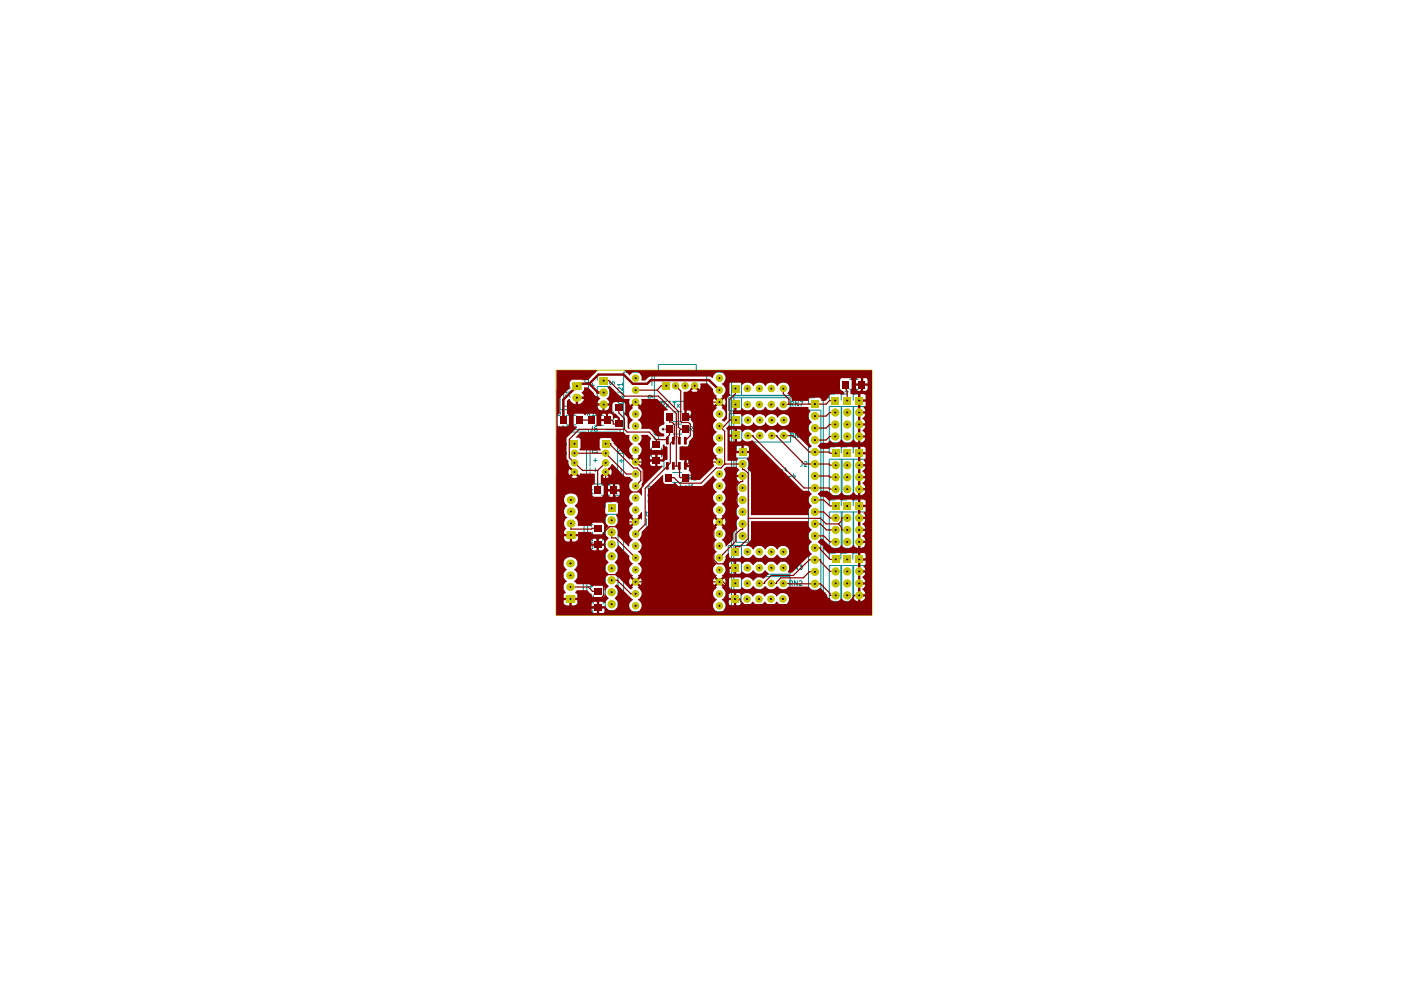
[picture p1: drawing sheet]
<svg xmlns="http://www.w3.org/2000/svg" width="297mm" height="210mm" viewBox="0 0 297 210" stroke-linecap="round" stroke-linejoin="round" font-family="sans-serif">
<path d="M117.9 78.5h67v52h-67z" fill="none" stroke="#c2c200" stroke-width=".21"/>
<g fill="none" stroke="#008484" stroke-width=".21">
<path d="M118.8 79.2h6v7.7h-6zM122.5 79.3v.7h-3v6.1h3v.8M123.8 79h1.2v1.3M124.8 79.3h-.8v1.8h.8M128 79.4h-1.4v1.3M139.6 78.9v-1.6h8v1.6M141.3 78.8h-3.1v3M158.6 79.9l.3 .1 .2-.2-.1-.5h-.4v1M159.5 79v.1M159.5 79.3v.7M160.4 79.3h-.3l-.2 .2v.3l.3 .2 .2-.1M160.8 79.4l.5-.1v.5l-.1 .2-.4-.2z"/>
<path d="M161.8 79.5l.5-.1 .1-.2-.2-.2h-.4v1M162 79.5l.4 .5M162.7 79.7l.5-.2-.1-.2-.4 .1v.4l.2 .2 .2-.1M163.6 79.4h.5v.6M163.6 79.3v.7M164.1 79.4h.4v.6M165 79.3l.4 .1v.4l-.2 .2-.3-.2zM165.7 79.3h.4M165.8 79v.8l.3 .2M166.3 79.7l.5-.2v-.2l-.5 .1v.4l.2 .2 .3-.1M168 79.4h.4M168.5 79h-.5v1h.5"/>
<path d="M168.9 79.2l.3-.2v1M169.8 79h.6l-.3 .3 .3 .1v.4l-.2 .2-.4-.2M171.6 79.1l.4-.1 .1 .4-.6 .6h.6M172.5 79.2l.2-.2a.52 .52 0 0 1 .4 .5 .52 .52 0 0 1-.3 .5l-.3-.2zM173.5 79.1l.5-.1v.2l-.5 .8h.5M175 79h-.5l-.1 .4h.6v.4l-.2 .2-.4-.2M180.9 79.2a.51 .51 0 0 0-.7 .2 .51 .51 0 0 0 .3 .7l.4-.1M181.2 79.4l.3-.3v1M118.2 87.1h.5a.58 .58 0 0 1 .1 .7 .58 .58 0 0 1-.6 .3zM118.5 94.2v-2.6h5.8v11h-5.8v-2.6M118.5 94.5v.6M118.5 95.3v3.5"/>
<path d="M118.5 99.1v.6M118.7 90.3v.8l-.4 .3M119.1 90.5l.4-.2 .2 .3-.6 .8h.6M119.2 87.4l.3-.3v1M119.2 88.1h.6M119.3 95.8h.7l.1 .6h-.9zM119.3 94l-.1 .4a.55 .55 0 0 0 .9 0l-.1-.4M119.3 98h.8M119.8 97.5v.8M119.8 99.6v.7M119.9 83.8h.6l.4 .4M119.9 82.1a.58 .58 0 0 1 1 .1l-.2 .3h-.7z"/>
<path d="M120 90.1h2.2M120 88.1h2.2M120.3 90.3l.3 .3v.6l-.2 .2a.54 .54 0 0 1-.4-.5 .54 .54 0 0 1 .3-.6zM120.9 83.1h-1l.2 .3M120.9 82.9v.5M121.8 91.1h3v3M124.6 87.6h.4l.1-.4-.5-.1v1M124.8 82.6h-.8v1h.8M124.8 85.1h-.8v1.8M124.8 87.6l.3 .5M125 86.1v.5l.5 .1-.1-.5 .6-.1v.6M125 85.2l1 .3-1 .4"/>
<path d="M125.1 94.2v-2.6h5.8v11h-5.8v-2.6M125.1 94.5v.6M125.1 95.3v3.6M125.1 99.1v.6M125.3 81.7h.7M125.5 87.4l.3-.3v1M125.5 88.1h.6M125.6 95.6l.3-.2h.5l.2 .6h-1zM125.6 90.4v.7l-.4 .3M125.6 81.3v.7M125.6 83.3v.8M125.7 93.6l-.1 .5 .3 .1h.5l.2-.3-.1-.3"/>
<path d="M125.9 97.6h.7M126 88.1h2M126 90.2h2M126.2 97.2v.8M126.2 99.2v.8M126.5 90.4h-.2l-.3 .3v.7h.4l.2-.1-.1-.5h-.4l-.1 .2M126.6 82h2.7v5.1h-2.7zM128.4 91.1h3.1v3M129.3 80.9v.4l.1 .2 .4-.2v-.4h.4v.6M129.5 83.1h.8M129.8 82.7v.8M129.8 84.7v.7"/>
<path d="M130.1 87.2v2M130.9 83.1h.8l.3 .2v.3M131 95.8l.6-.3 .4 .3v.3h-1zM131 84.1v.5h.5v-.5h.5v.5M131.1 93.8a.52 .52 0 0 0 .3 .6 .52 .52 0 0 0 .6-.2v-.4M131.1 85a.52 .52 0 0 0 .3 .6 .52 .52 0 0 0 .6-.2v-.4M131.3 97.7h.7M131.7 97.4v.7M131.7 99.3v.8M132 82.2v.6l-.6-.6h-.4v.5M132 81.5h-1.1l.4 .3M132 81.2v.6"/>
<path d="M132.3 87.2v2M136.4 86.6l.1 1h.4l.1-1M137.3 87.6l.3-1 .3 1M137.4 84.8h.7l.3 .2v.3M137.4 87.4h.4M137.8 83.8l.3 .3-.2 .3h-.4v-.5a.73 .73 0 0 1 .9 .2v.2M138.1 94.9v2M138.2 87.2h.5l.1-.2v-.3l-.6-.1v1M138.5 87.2l.3 .4M138.7 91.8v.3a.74 .74 0 0 0 1 .1l-.1-.5h-.4l-.1 .5 .1 .1M138.7 92.6v.4l.2 .2h.5l.3-.2-.1-.4M139.2 86.6h.5"/>
<path d="M139.4 86.6v1M140.2 86.6l.3 .3-.1 .7h-.3l-.1-.1v-.6zM140.3 85.9h.4l.2-.1v-.4l-.6-.1v1.1M140.3 94.9v2M140.5 85.9l.4 .5M140.8 94.1v5.5M141.2 85.7l.5 .7M141.4 85.1h-2.7v-5.9h11.1v5.9h-2.6M141.7 85.1h.6M141.7 85.7l-.5 .7M142.5 85.1h3.5M142.6 89.9h2"/>
<path d="M142.6 87.3h2.1M142.6 89.4h2.1M142.6 92h2M142.7 85.3h.6M143 85.3v1.1M143.6 85.7l.5 .7M144.1 85.7l-.5 .7M145.2 86h.7M145.6 85.6v.8M146 94.1v3.9M146.3 88.5h.5v-.4l-.5-.1v1M146.3 91h.3l.3-.2-.1-.3-.5-.1v1"/>
<path d="M146.3 85.1h.6M146.4 97.1h.8l.3 .2v.2l-.3 .2h-.8M146.5 88.5l.4 .5M146.5 91l.4 .4M147.1 90.4h.7l-.3 .4h.2l.1 .2-.1 .4h-.6M147.2 86h.8M147.5 88l-.3 .6h.7M147.5 96.1v.7l-.8-.7-.3 .2 .1 .4M147.7 88.3v.7M154.5 84.3h13v2.8h-13zM154.5 81h13v2.8h-13zM154.6 87.6h13v2.9h-13z"/>
<path d="M154.6 90.9h13v2.8h-13zM155.6 83.9h19v41.7h-19zM156.1 97.1h2.6v17.9h-2.6zM157.2 81v2.8M157.2 84.3v2.8M157.3 87.6v2.9M157.3 90.9v2.8M157.4 94.5h-1.3v1.3M159.4 95.6v.8l-.2 .2h-.2M159.8 95.9l.3-.3v1M159.8 99.5v.5M159.8 96.6h.6"/>
<path d="M160.1 99.5l-.3 .1M160.3 99.6l.4-.1v.5M160.3 99.5v.5M161.2 99.6l-.2-.3 .4-.1-.1 .4-.3 .1 .1 .3h.3l-.1-.4M162.4 99.2l.1 .8 .4-.1v-.7M163.3 99.6h.4v-.4h-.4v.8M164.6 99.4l.3-.2v.8M164.6 100h.5M165.4 99.7h.6M166.6 99.1l-.2 .6h.4M166.8 99.5v.5M167.7 82.2h.4l.1-.4-.5-.1v1"/>
<path d="M167.7 89.2l.5-.1v-.4l-.2-.1h-.3v1M167.7 85.7h.3l.2-.2v-.3l-.5-.1v1M167.7 92.3h.4l.1-.4-.5-.1v1M167.9 82.2l.3 .5M167.9 89.2l.3 .4M167.9 85.7l.3 .4M167.9 92.3l.3 .5M168.9 80h.6M169.2 81.7v1l-.6-1v1M169.2 88.6v1l-.6-1v1M169.2 85.1v1l-.6-1v1M169.2 91.8v1l-.6-1v1"/>
<path d="M169.6 85.1h.6l-.4 1M169.8 82.1l-.2-.2 .5-.2 .1 .2-.1 .2h-.3l-.2 .2 .2 .4 .4-.2-.1-.4M170.1 97.9v.8l-.4 .2M170.1 88.6a.64 .64 0 0 0-.4 1h.4l.1-.4-.1-.2-.5 .2M170.1 91.8h-.4l-.1 .5 .5-.1v.6l-.5-.1M170.6 98h.5v.3l-.6 .6h.6M171.4 87h2.6v38.1h-2.6zM172.3 82.3v.1M172.3 82.6v.7M172.7 82.7l.4-.1v.7M172.7 82.6v.7M172.8 84.3h-1.4v1.4"/>
<path d="M173.5 82.5l.4-.2v1M173.5 83.3h.6M175.8 86.2h7.7v7.7h-7.7zM175.8 97.4h7.7v7.7h-7.7zM177.1 83.6h-1.3v1.3M177.2 94.7h-1.4v1.4M177.9 82.5h-.5l.1 .4 .4 .2-.1 .4-.4-.1M178.4 86.2v7.7M178.4 97.4v7.7M178.5 97.4v7.7M179.1 83.1h.8M179.5 82.7v.8"/>
<path d="M179.6 83.6h-1.2v1.3M179.6 94.7h-1.2v1.4M180.1 80.4h1.9M180.1 82.5h1.9M180.9 86.2v7.7M180.9 97.4v7.7M181 86.2v7.7M181 97.4v7.7M181.2 83.1h.7M181.2 80.1h.6M182.2 83.6h-1.3v1.3M182.2 94.7h-1.3v1.4"/>
<path d="M118.3 115.1v1.2h1.2M118.5 116.9h5.9v12.6h-5.9zM118.6 103.4h6v12.7h-6zM118.6 114.2h.7v1.8h-.7M118.6 103.5h.7v1.7h-.7M118.6 106.8h.7v5.9h-.7M119.3 116.9v1.9h-.8M120.8 116.9v.8h2.9v11.1h-2.9v.7M120.9 103.5v.6h2.9v11.2h-2.9v.7M124.7 117.9h.7l.2 .1v.3M124.7 106.1l.2-.3h.5l.3 .2v.3h-1zM124.8 115.8a.51 .51 0 0 0 .2 .7 .51 .51 0 0 0 .7-.3l-.1-.4"/>
<path d="M124.8 104.5h.8l.1 .3M124.9 108.3l-.2 .3 .5 .4 .5-.3-.1-.4M124.9 119l.7 .5M124.9 111.3h.8M125 115h.7M125.1 117.1l.2-.3 .3 .2-.1 .4h-.3l-.3-.6-.2 .2 .1 .4h.2l.1-.1M125.4 114.9v.6l-.7-.3M125.4 110.9v.8M125.4 113.6v.8M125.6 112.8v1.9M125.6 119.9l-.4 .3M125.6 119l-.7 .5"/>
<path d="M125.7 103.9l-.9-.5v.7M126.7 116.9h1M127 110.3h.8l.2 .1v.3M127.1 119.5l.9 .4 .1 .2M127.1 116.9v.4l.1 .1h.4l.1-.1-.1-.4M127.3 117.9v.3l.2 .2 .2-.2-.1-.3M127.5 102.9h1.9M127.5 105h1.9M127.6 119.2l.1-.3-.1-.2-.5 .1v.4h1M127.7 117.9h-.6v.4M127.7 119.8l-.6 .3M127.8 112.8v1.9"/>
<path d="M128 109.3v.6l-.7-.6-.3 .2 .1 .4M128 108.4v.6l-.6-.6h-.3v.5M128.3 109.1h2.7v20.4h-2.7zM129.7 106.4h-1.4v1.4M131.1 105.1l-.5-.1-.2 .4 .2 .5 .5-.1M131.4 105h.6l-.3 .3 .3 .2v.4l-.6-.1M137 108.7h.3M137 108.5v.8l.3 .1M137 110.3v1h-.1M137 110.1v.1M137 111.7v.8l.2 .1M137.3 106.3h.3"/>
<path d="M137.4 103.2l.2-.2 .3 .1v.5l-.3 .1-.2-.2zM137.5 111.9l.2 .7M137.6 110.3v.7l.4-.1M137.6 108.9l.2-.2 .3 .1v.6M137.6 105.9l-.1 .1v.9M137.6 108.5v.9M137.9 104.7l-.3-.1-.2 .2v.4l.2 .1 .3-.1M137.9 104.3v1M138 111.9l-.4 1h-.1M138 106.3h.3l.2 .1v.4l-.2 .1-.3-.1zM138 110.3v.7M138.3 103.1l.4-.1 .1 .2v.3l-.1 .2-.4-.1"/>
<path d="M138.3 104.6v.6l.2 .1 .2-.1M138.3 103v1.1M138.3 111.9v.7M138.5 109.1l.5-.1-.2-.3-.3 .2v.4l.4 .1M138.5 110.5l.1-.2 .3 .2v.5M138.5 110.3v.7M138.7 111.9l-.4 .3M138.7 104.6v.7M138.9 110.5l.1-.2 .3 .2v.5M138.9 106.3v.6M139.1 103h.4M139.2 106.3l-.3 .1"/>
<path d="M139.2 102.7v.9l.3 .1M139.2 104.7h.5v.5h-.5M139.2 104.6v1.1M139.4 108.7v.7M139.6 111.9h.4M139.7 108.7l-.3 .3M139.8 110.4l.3-.1 .2 .3-.1 .4h-.4M139.8 110.3v1M139.8 102.7v.1M139.8 103v.7M140 109.1l.4-.1-.1-.3-.3 .1v.6h.4M140 111.7h-.2v.9"/>
<path d="M140.2 104.3l.1 1M140.3 103.1l.3-.1 .2 .2v.3l-.2 .2-.3-.1zM140.3 106.4h.3M140.3 112l.3-.1 .2 .2-.1 .5h-.4zM140.6 110.7l.5-.1v-.2l-.3-.1-.2 .2v.4l.5 .1M140.6 105l.5-.1-.2-.3-.3 .2v.4l.2 .1 .2-.1M140.8 105.9h-.5v1h.5M141.2 103.1l.2-.1 .2 .2v.5M141.2 105.9v1h.5M141.2 103v.7M141.2 111.9v.7M141.4 104.6l.6 .7"/>
<path d="M141.5 111.9l-.3 .3M141.5 110.3v.7M141.6 108.5h.1M141.6 108.7v.7M141.9 110.3l-.4 .3M142 106.4h.5v-.4l-.5-.1v1M142 104.6l-.6 .7M142.1 103.1l.3-.1 .1 .2v.5M142.2 106.4l.3 .5M142.5 108.8l-.3-.1-.2 .2 .5 .2v.3h-.5M142.5 103.3h-.3l-.2 .2 .2 .2 .3-.1M142.5 100.2h2.1"/>
<path d="M142.5 102.3h2.1M142.6 111.7v.9h.4l.1-.5-.2-.2-.3 .1M142.9 110.5l.3-.2 .2 .2v.4l-.4 .1zM143 102.7v.8l.1 .2M143.4 111.9l.2 .7M143.5 104.7h-.4v.5h.4M143.5 106h-.5v.3l.5 .2v.3h-.5M143.5 104.3v1M143.6 108.8l.4-.1 .2 .2v.5h-.6v-.3l.6-.1M143.8 110.5l.2-.2 .2 .1v.6M143.8 110.3v.7M143.9 111.9l-.3 1h-.2"/>
<path d="M144 104.6v.7M144.2 112l.4-.1 .1 .3v.4h-.5M144.2 103.1l.4-.1 .1 .2v.5M144.2 104.6l-.2 .2M144.2 102.7v1M144.2 111.9v1M144.6 104.3v.1M144.6 104.6v.7M144.7 106.3h.3l.2 .1v.5M144.7 106.3v.6M145 104.6l.3 .7 .2-.7M145.2 112l.2-.1 .2 .2v.5h-.4v-.3l.4-.1"/>
<path d="M145.2 103.1h.4v.6M145.2 106.4l.1-.1 .3 .1v.5M145.3 110.3h.5M145.5 110.1v.9h.3M145.6 103.3l-.4 .1 .1 .3 .3-.1M145.7 108.8l-.3-.1-.1 .4h.3l.2 .2-.5 .1M145.8 105l.5-.1-.2-.3-.3 .2v.4l.1 .1 .4-.1M146 106.3h.4l.1 .1v.4l-.1 .1-.4-.1zM146.1 110.5l.1-.2 .3 .2v.5M146.1 102.7v.9l.2 .1M146.1 101.3h.5l.1-.3-.2-.2h-.4v1M146.1 110.1v.9"/>
<path d="M146.2 108.8l.2-.1 .2 .2-.1 .5h-.3zM146.4 101.3l.3 .5M146.4 112l-.2-.1-.2 .2 .4 .3v.2h-.4M146.4 103h.5M146.7 104.6v.7M146.9 102.7l-.3 .2v.8M146.9 110.7l.5-.1-.1-.3-.4 .1v.6h.5M147 108.5v.8l.2 .1M147 104.6l-.3 .2M147.1 100.9l.1-.1h.3l.1 .1v.4l-.6 .5h.6M147.2 112l-.3-.1v.4h.2l.2 .2-.4 .1M147.2 103.3h.8"/>
<path d="M147.4 106.3h-.3l-.2 .1v.4h.5M147.4 105.9v1M147.9 106.3v.5h.4M148.1 108.5v.9h-.5v-.6h.5M148.3 106.3v.6M148.5 109.1l.4-.1-.1-.3-.3 .1v.6h.4M148.6 110.1v.9h.4v-.6h-.4M148.7 105.9v.9l.2 .1M149.2 106.6l.5-.1-.1-.2-.4 .1v.4l.2 .1 .3-.1M149.3 108.7v.7M149.5 110.5l.2-.2 .2 .1v.6l-.4-.1zM149.7 108.7l-.4 .3"/>
<path d="M150.3 110.3h.4M150.4 110.1v.9h.3M154.4 115.7h13.1v2.7h-13.1zM154.4 119h13.1v2.8h-13.1zM157.2 115.7v2.7M157.2 119v2.8M159.8 100.8v.5M159.8 102v.5M159.8 103.3v.6M159.8 104.6v.6M159.8 105.9v.5M159.8 107.2v.5"/>
<path d="M159.8 108.5v.5M160.1 100.8l-.3 .1M160.1 102l-.3 .2M160.1 103.3l-.3 .2M160.1 104.6l-.3 .1M160.1 105.9l-.3 .2M160.1 107.2l-.3 .2M160.1 108.5l-.3 .1M160.3 100.8h.4v.5M160.3 102.1h.4v.4M160.3 103.4h.4v.5M160.3 105.2v-.6h.4v.6"/>
<path d="M160.3 106l.4-.1v.5M160.3 107.3l.4-.1v.5M160.3 108.5h.4v.5M160.3 100.8v.5M160.3 102v.5M160.3 103.3v.6M160.3 105.9v.5M160.3 107.2v.5M160.3 108.5v.5M161 100.5h.5l-.3 .8M161 105.7h.4l-.2 .2 .2 .1v.4l-.4-.1M161 107l.4-.1v.4l-.4 .4h.4"/>
<path d="M161 108.5l.3-.3v.8M161 109h.4M161.2 104.3l-.2 .6h.5M161.4 101.8h-.2l-.2 .3v.3l.4 .1v-.4l-.4 .1M161.4 103h-.3l-.1 .5 .4-.1v.4h-.4M161.4 104.6v.6M162.4 100.5l.5 .2v.4l-.2 .2h-.3zM162.4 101.8l.1 .7 .4-.1v-.6M162.4 103l.5 .2v.4l-.3 .3h-.2zM162.4 104.3v.8l.2 .1 .3-.1v-.8M162.4 105.7l.5 .1v.5l-.2 .1h-.3zM162.4 106.9l.1 .8 .4-.1v-.7"/>
<path d="M162.4 108.2l.5 .2v.4l-.2 .2h-.3zM163.2 100.6h.5l-.1 .7-.4-.1zM163.2 103.1h.5v.6l-.2 .2-.3-.2zM163.2 105.7h.5l-.1 .7-.4-.1zM163.2 108.3h.5l-.1 .7-.4-.1zM163.3 102.2l.4-.1v-.2l-.4-.1v.7M163.3 104.7h.3l.1-.3-.4-.1v.9M163.3 107.4l.4-.1v-.3l-.4-.1v.8M164 100.5l.1 .8 .2-.6 .2 .6 .1-.8M164 103l.1 .9 .2-.6 .2 .6 .1-.9M164 105.7l.1 .7 .2-.6 .2 .6 .1-.7M164 108.2l.1 .8 .2-.5 .2 .5 .1-.8"/>
<path d="M164.6 107.1l.3-.2v.8M164.6 107.7h.5M165.1 101.8h-.5v.3h.5l-.1 .4-.4-.1M165.1 104.6l-.1 .2h-.3l-.1-.4h.5v.6l-.4 .2M165.3 106.9h.5l-.2 .3 .2 .1v.3h-.5M165.4 100.5v.8l-.4-.8v.8M165.4 103v.9l-.4-.9v.9M165.4 105.7v.7l-.4-.7v.7M165.4 108.2v.8l-.4-.8v.8M165.4 102.3h.6M165.4 104.8h.6M166.2 107.4h.6"/>
<path d="M166.4 100.7l.2-.2v.8M166.4 104.6l.2-.3v.9M166.4 108.5l.2-.3v.8M166.4 101.3h.4M166.4 105.2h.4M166.4 109h.4M166.5 102.1l-.1-.3h.4v.3h-.4v.4h.4v-.2l-.1-.2M166.8 103h-.4v.5l.4-.1v.3l-.1 .2-.3-.1M166.8 106l-.4 .1v-.4h.4v.6l-.4 .1M167.1 108.2h.5l-.2 .3 .2 .1v.3l-.5 .1M167.2 104.4l.2-.1 .2 .3-.5 .6h.5M167.2 107.1l.2-.2v.8"/>
<path d="M167.2 101h.6M167.2 103.5h.6M167.2 106.1h.6M167.2 107.7h.4M167.4 117l.6-.1v-.3l-.6-.1v1M167.7 117l.3 .5M167.9 108.7h.6M168.1 105.8l.3-.1v.7M168.1 106.4h.5M168.3 100.4l-.2 .6h.5M168.3 103.4l-.2-.2 .4-.2 .1 .2-.1 .2-.4 .1 .2 .4 .3-.2-.1-.3M168.3 106.9h-.3l-.1 .2v.6h.4l.1-.3-.2-.2-.3 .2"/>
<path d="M168.5 100.8v.5M168.9 105.7h.5l-.5 .7h.5M168.9 108.5l.2-.3v.8M168.9 109h.5M169 116.5v1l-.5-1v1M169 119.8v.9l-.5-.9v.9M169.4 119.8h.7l-.4 .3 .4 .2-.1 .4-.6-.1M169.7 116.4l-.2 .8h.6M170 116.8v.7M170.1 108.2h-.3l-.2 .3 .1 .5h.4v-.5l-.5 .1M175.8 108.5h7.7v7.7h-7.7zM175.8 119.9h7.7v7.6h-7.7z"/>
<path d="M177.2 106h-1.4v1.3M177.2 117.3h-1.4v1.3M178.3 119.9v7.6M178.4 108.5v7.7M178.4 119.9v7.6M178.5 108.5v7.7M179.6 106h-1.2v1.3M179.6 117.3h-1.3v1.3M180.8 119.9v7.6M180.9 108.5v7.7M181 108.5v7.7M181 119.9v7.6"/>
<path d="M182.2 106h-1.3v1.3M182.2 117.3h-1.4v1.3M118.2 128.6v1.3h1.2M118.5 120.2h.8v6h-.8M118.5 127.8h.8v1.7M124.6 122.3v.6M124.6 122.6h1M124.9 129.5l-.1 .4 .4 .1 .5-.1-.1-.4M124.9 124.4h.7M124.9 121.6l.7 .5M125.2 120.5v-.4l-.2-.2h-.3l-.1 .6h1M125.3 124v.8"/>
<path d="M125.3 126v.7M125.6 121.6l-.7 .5M125.7 128.4v.7l-.7-.7-.2 .1 .1 .5M125.8 126.1v2M126.7 121.7h1M127.1 121.2l.3 .5M127.6 120.4l.1 .3-.1 .2-.5-.1v-.4h.2l.1 .5M127.7 121.2l-.4 .3M127.9 126.1v2M132.2 129.7h.1M132.2 129.7v-50.8h22.9v50.8M132.2 129.7h22.9"/>
<path d="M148.3 128.9v-1l.3 .8 .4-.8v1M149.4 128.3l.3-.4v1M149.4 128.9h.6M154.4 122.3h13.1v2.8h-13.1zM154.4 125.6h13v2.8h-13zM155.1 129.7h.1M157.1 125.6v2.8M157.2 122.3v2.8M167.4 123.7l.6-.1v-.3l-.1-.2h-.5v1M167.4 120.3l.6-.1v-.3l-.6-.1v.9M167.4 127.1h.4l.2-.3-.1-.2-.5-.1v1M167.7 123.7l.3 .4"/>
<path d="M167.7 120.3l.3 .4M167.7 127.1l.3 .4M169 126.5v1l-.5-1v1M169 123.1v1l-.5-1v1M169.4 126.8l.3-.3v1M169.4 127.5h.6M169.5 123.3l.4-.2 .2 .3-.7 .7h.7M172.3 125.7v.1M172.3 126.1v.6M172.8 126.2h.4v.5M172.8 126.1v.6M173.6 126l.3-.3v1"/>
<path d="M173.6 126.7h.6M175.1 125.7h-.4l-.1 .5v.5h.4l.1-.5-.1-.1-.4 .1M178.1 128.1h-.5v.3l.5 .2v.3h-.5M179.3 128.6h.8M179.7 128.3v.7M181.3 128.6h.8"/>
</g>
<g fill="#840000">
<path d="M118 78.5h8.6l.1 .2h-.2l-1.9 1.9-3.4-.1-.2 .3-.2 .3v1.2l-2.1 2.2v3.2l-.5 .3 .1 2.3h2.1l.2-.2v-2l-.4-.4v-2.7l.6-.4 .2 .4 .5 .5 .6 .2v-.9h.5v.9l.6-.2 .5-.5 .1-.4h-1.1v-.5h1.1l-.5-1 .5-.3v-.7h.9l1.2 1.2 .3 .6 .6 .1 .5 .5-.4 .4-.3 .6h.9v.5h-.9v.3l.5 .6 .6 .2v-.9h.5v.9a1.14 1.14 0 0 0 1.1-1.1h-.9v-.5h.9l-.3-.6-.4-.3 .1-.2a1.25 1.25 0 0 0 .1-2.1v-.3l.5-.2 2.7 2.7 1.5 .1-.1 .8 .3 .5 .5-.6 .2 .4h.2l-.6 .6 .2 .1v.2a1.26 1.26 0 0 0-.8 1.1 1.26 1.26 0 0 0 .7 1.2l.1 .3-.6 .5-.2 .4 .1 .8h-.3l-.1-.1v-2.2l-.1-.2-.7-.6 .3-.5v-1.7l-.5-.3h-1.8l-.5 .4 .1 1.8 .4 .2h.3l.1 .3 .8 .6v1.5l-.2 .1-.4-.1v-1.5l-1 .1v-.6l-.4-.4h-.6v1.6h-1.4l.1 1h-1.1v-1.5h2v-1.1h-.6l-.3 .3-.1 .8h-1v-.8l-.4-.3h-1.6l-.4 .4-.5-.4h-1.6l-.3 .2-.1 2.3 .3 .2h.4v.3l-2.2 2.2v4.4l.4 .4v.6l.3 .6 1 .8-.4 .4-.7-.7-.2 .5 .2 .9 .7-.6 .4 .3-.7 .7a1.27 1.27 0 0 0 1.4 0l-.7-.7 .3-.1v-.2l.7 .6 .3-.5 3 .2v2l-.6 .5v1.9l.5 .4 1.7-.1 .3-.3v-.7h.9v.7l.4 .4h.6v-1.1h.5v1.1h.5l.4-.2 .1-.9h-3.4v-.5h1.9v-1.1h.5v1.1h1v-.7l-.3-.3-1.8-.1-.4 .4v.7h-.9v-.7l-.6-.4v-1.8l.7-.6 .3 .3-.7 .7 .5 .1 .9-.1-.6-.7 .3-.3 .7 .6 .2-.5-.2-.9-.7 .7-.1-.3-.2-.1 .9-.8 .3-.5h.1l2.6 2.6 1.2 .1 .6 .5v.3a1.26 1.26 0 0 0-.8 1.1 1.26 1.26 0 0 0 .7 1.1l.1 .3a1.26 1.26 0 0 0-.8 1.1 1.26 1.26 0 0 0 .7 1.2l.1 .2a1.26 1.26 0 0 0-.8 1.1 1.26 1.26 0 0 0 .7 1.2l.1 .3-.2 .1 .6 .6-.4 .3-.5-.6-.3 .5v.4l.3 .5 .5-.6 .2 .4h.2l-.6 .6 .2 .1-.1 .2a1.29 1.29 0 0 0 0 2.3l.1 .3-.6 .5-.2 .7-.2 .1-2.3-2.3 .1-.5a1.56 1.56 0 0 0-.6-1.4v-.2a1.41 1.41 0 0 0 .2-2.2l.4-.6v-1.9l-.3-.4h-2l-.4 .4v1.9l.5 .4v.2a1.35 1.35 0 0 0-.3 1.7l.6 .6-.6 .6-.2 .9 .2 .4 .6 .6-.6 .6-.2 1 .2 .4 .6 .6-.6 .6-.2 .9 .2 .4 .6 .6-.6 .6-.2 .4a1.47 1.47 0 0 0 .8 1.6 1.52 1.52 0 0 0-.7 1.7l.7 .8-.9 .9v-.7l-.4-.3h-1.9l-.4 .2-.6-.5h-2.6l-.6-.7 .7-.8a1.59 1.59 0 0 0-.4-1.4l-.3-.3 .7-.7v-1a1.57 1.57 0 0 0-1.4-.9 1.57 1.57 0 0 0-1.5 .9v1l.7 .7-.7 .8v.9l.7 .8-.3 .2a1.64 1.64 0 0 0-.4 1.6l.4 .6v.1l-.4 .4v.6h1v.6h-1l.1 .8 .5 .3h.6v-1h.5v1h.6l.5-.3 .1-.8h-1v-.6h1v-.6l-.4-.4v-.2l.3-.4h2.2l.9 .9 .3 .6h2.2l.4-.7 .8 .9-.6 .6-.2 .5-.5-.3h-.7v.9l1.2-.1 .1 .2a1.37 1.37 0 0 0 2.2 .5 1.37 1.37 0 0 0-.2-2.2v-.2a1.4 1.4 0 0 0 0-2.3l.1-.4 .4-.1 2.4 2.5 .9 .6-.1 .3a1.32 1.32 0 0 0-.5 1.7 1.32 1.32 0 0 0 1.8 .6 1.32 1.32 0 0 0 .5-1.8l-.6-.6a1.5 1.5 0 0 0 0-2.7l.1-.1-.6-.6 .3-.1 .1-.3 .6 .6 .2-.5v-.4l-.2-.5-.6 .6-.4-.3 .6-.6-.1-.2a1.5 1.5 0 0 0 0-2.6 1.36 1.36 0 0 0 .7-1.3 1.36 1.36 0 0 0-.7-1.2 1.5 1.5 0 0 0 0-2.6l.3-.2 .3-.6 .1-.8 1.4-1.4v-7.7l3.1-3 .1 1.4 .2 .3 .2 .2h1.6l.5-.2 .7 .6h5.1l2.2-2.2 .6 .7 .2 .1v.3a1.29 1.29 0 0 0 0 2.2v.3a1.26 1.26 0 0 0-.7 1.1 1.26 1.26 0 0 0 .7 1.2v.2a1.26 1.26 0 0 0-.7 1.1 1.26 1.26 0 0 0 .7 1.2v.3l-.1 .1 .6 .6-.4 .3-.6-.6-.2 .5v.4l.2 .5 .6-.6 .1 .3 .3 .1-.6 .6 .1 .1v.2a1.29 1.29 0 0 0 0 2.3v.3a1.26 1.26 0 0 0-.7 1.1 1.26 1.26 0 0 0 .7 1.1v.3a1.26 1.26 0 0 0-.7 1.1 1.26 1.26 0 0 0 .7 1.2v.2a1.26 1.26 0 0 0-.7 1.1 1.26 1.26 0 0 0 .7 1.2v.3l-.1 .1 .6 .6-.4 .3-.6-.6-.2 .5v.4l.2 .5 .6-.6 .2 .4h.2l-.6 .6 .1 .1v.2a1.29 1.29 0 0 0 0 2.3v.3a1.3 1.3 0 0 0-.6 1.7 1.3 1.3 0 0 0 1.7 .6 1.3 1.3 0 0 0 .7-1.7l.8-.1 .2 .5 .9 .1v-1.1h.5v1.1h.6l.5-.6h.2a1.38 1.38 0 0 0 2.2-.2v-.1l.1 .2a1.3 1.3 0 0 0 1.1 .7 1.59 1.59 0 0 0 1.4-.9l.6 .7a1.36 1.36 0 0 0 1.8-.6l.1-.1 .1 .2a1.3 1.3 0 0 0 1.1 .7 1.34 1.34 0 0 0 1.2-2.1 1.34 1.34 0 0 0-2.4 .2l-.1-.1a1.32 1.32 0 0 0-1.3-.7 1.32 1.32 0 0 0-1.1 .8l-.2-.1a1.32 1.32 0 0 0-1.2-.7 1.32 1.32 0 0 0-1.2 .8l-.1-.1a1.26 1.26 0 0 0-2.1-.2h-.3v-.1l-.4-.4h-.6v1h-.5v-1l-.9 .1-.2 .3v.6h1v.6h-1v.5a1.44 1.44 0 0 1-1.4-.5l-.1-.2a1.36 1.36 0 0 0 .8-1.2 1.36 1.36 0 0 0-.8-1.3l.2-.2-.6-.6 .3-.1 .1-.3 .6 .6 .2-.5v-.4l-.2-.5-.6 .6-.4-.3 .6-.6-.2-.3a1.36 1.36 0 0 0 .8-1.2 1.36 1.36 0 0 0-.8-1.3 1.85 1.85 0 0 0 .8-1.6l.6-.6h.2l.1 .8 .3 .3h1.8l.5-.6 .1 .1a1.62 1.62 0 0 0 1.7 .3l.6-.7 .6 .7 .7 .2a1.3 1.3 0 0 0 1.1-.7l.2-.2 .1 .2a1.3 1.3 0 0 0 1.1 .7l.6-.2 .7-.7 .6 .7 .7 .2a1.32 1.32 0 0 0 1-2.1 1.32 1.32 0 0 0-2.3 .2 1.5 1.5 0 0 0-2.6 0 1.43 1.43 0 0 0-2.6 0l-.2-.3a1.46 1.46 0 0 0-1.3-.5v-.1l1.1-1.2 .1-3.9h12.1v.3a1.55 1.55 0 0 0 .7 1.5l-.3 .3a1.36 1.36 0 0 0 .3 2.2l-.3 .3a1.36 1.36 0 0 0 .3 2.2l-.5 .7-.4 .1-3.3 3.3-.9-.1a1.39 1.39 0 0 0-.5-2.2l-.7-.1-.4 .2-.5 .6-.3-.1a1.25 1.25 0 0 0-1.1-.7 1.25 1.25 0 0 0-1.1 .8l-.3-.1a1.25 1.25 0 0 0-1.2-.7 1.25 1.25 0 0 0-1.1 .8l-.2-.1a1.33 1.33 0 0 0-2.3-.1l-.5-.6h-.7v1.1h-.4v-1.1l-.9 .1-.2 .4v.6h1v.6h-1v.5l.4 .5h.7v-1h.4v1h.7l.4-.5h.2a1.35 1.35 0 0 0 2.2-.3 1.5 1.5 0 0 0 2.7 0l.7 .9-1.1 .9a1.66 1.66 0 0 0-1.7 0l-.6 .5a1.29 1.29 0 0 0-1-.8 1.29 1.29 0 0 0-1.2 .5h-.2l-.3-.5h-2.1l-.2 .4v1.8l.2 .4h2.1l.3-.5a1.99 1.99 0 0 0 2 .2l.5-.5a1.33 1.33 0 0 0 1.2 .8 1.33 1.33 0 0 0 1.2-.7l.3 .1a1.33 1.33 0 0 0 2.2-.1l.3 .1a1.41 1.41 0 0 0 2.3 0l4.4 .1a1.32 1.32 0 0 0 2.2 .1h.2l1.3 1.5 .2 .6 .5 .1 .1 .3a1.33 1.33 0 0 0 2.2-.2h.2l.1 .2a1.36 1.36 0 0 0 2.3-.3l.4 .5 .6 .2v-.8h.5v.8h.3l.7-.6 .1-.4h-.9v-.5h.9l-.3-.7-.4-.2v-.3l.6-.4 .1-.4h-.9v-.6h.9l-.3-.6-.4-.3v-.2l.6-.5 .1-.4h-.9v-.5h.9l-.5-.8 .5-.6v-.6h-.9v-.5h.9v-.8l-.2-.3h-.9v.8h-.5v-.8h-.8l-.2 .1-.2-.1h-4.6l-.4 .2-1.1-1.2-.2-.6-.4-.1-.6-.7 .6-.7h.5l1.2 1.3 .3 .1a1.35 1.35 0 0 0 2.4 0 1.48 1.48 0 0 0 2.4 0h.3l.2 .4 .6 .2v-.8h.5v.8l.7-.2 .4-.9h-.9v-.5h.9l-.2-.6-.5-.2v-.3l.5-.2 .2-.7h-.9v-.5h.9l-.2-.6-.5-.2v-.3l.5-.3 .2-.6h-.9v-.5h.9l-.4-.7v-.3l.4-.2v-.9h-.9v-.5h.9v-.8l-.4-.3h-.7v.9h-.5v-.9h-.6l-.3 .2-.4-.2h-1.8l-.3 .2-.4-.2h-1.9l-.5 .3-.6-.7-.4-.2h-.7l-.6-.6 .6-.6h1.5l.4 .3a1.46 1.46 0 0 0 2.5 0l.1 .1a1.34 1.34 0 0 0 2.3-.1h.3l.4 .5 .4 .2v-1h.5v1l.7-.4 .4-.7h-.9v-.5h.9l-.2-.6-.5-.4 .7-1.1h-.9v-.5h.9l-.2-.6-.5-.3 .7-1.1h-.9v-.5h.9l-.4-.8v-.1l.4-.3v-.8h-.9v-.6h.9v-.8l-.3-.3h-.8v1h-.5v-1h-.7l-.2 .2-.4-.2h-1.9l-.2 .2-.4-.2h-1.9l-.4 .5h-1.8l-.6-.6 .6-.7h1.5l.4-.5h.2a1.5 1.5 0 0 0 2.3-.3 1.43 1.43 0 0 0 2.6 0l.5 .6 .4 .2v-.9h.5v.9l.7-.3 .4-.8h-.9v-.5h.9l-.2-.6-.5-.3 .7-1.1h-.9v-.6h.9l-.2-.5-.5-.4 .7-1.1h-.9v-.5h.9l-.4-.8v-.1l.4-.3v-.8h-.9v-.5h.9v-.9l-.3-.2h-.8v.9h-.5v-.9h-.7l-.3 .1-.6-.1v-.9l.3-.2v-.7h.9v.6l.2 .3 .8 .2v-1.1h.5v1.1h.5l.4-.4v-.7h-3.3v-.5h1.9v-1.1h.5v1.1h.9v-.8l-.2-.3h-1.9l-.3 .4v.7h-.9v-.8l-.3-.3h-1.9l-.3 .3v2l.3 .3 .4 .1 .2 .6-.6 .2-.3-.1h-1.9l-.5 .3v.4l-.7 .7h-.9v-.3l-.4-.4h-1.9l-.4 .3v.4h-3.5v-.6l-1-.9a1.34 1.34 0 0 0 0-2.1 1.34 1.34 0 0 0-2 .5l-.2-.1a1.31 1.31 0 0 0-1.2-.7 1.31 1.31 0 0 0-1.1 .8l-.2-.1a1.31 1.31 0 0 0-1.2-.7 1.31 1.31 0 0 0-1.2 .8l-.2-.1a1.44 1.44 0 0 0-2.3-.2l-.4-.5-2.2 .1v2.2l.1 .3-.7 .7v4.4l-.5 .6-.6-.3a1.43 1.43 0 0 0 0-2.6l.2-.2-.6-.6 .3-.1 .1-.3 .6 .6 .2-.5v-.4l-.2-.5-.6 .6-.4-.3 .6-.6-.2-.3a1.36 1.36 0 0 0 .8-1.2 1.36 1.36 0 0 0-.8-1.3 1.4 1.4 0 0 0 .8-1.2 1.4 1.4 0 0 0-.8-1.3l-.5-.1a1.33 1.33 0 0 0-1.3 1.3h-.3l-.2-.3h-13l-.8 .9-1-.1a1.31 1.31 0 0 0-.3-1.5 1.31 1.31 0 0 0-1.5-.1l-.5 .6h-.2l-1-1h52.5v51.8l-67 .1v-1.5h7.5v.6l.3 .4h.8v-1h.6v1h.8l.3-.3v-.7h-10.3v-.5h8.6v-.9l-.8 .1-.3 .3v.5h-7.5v-12.8h7.5v.5l.4 .5h.7v-1h.5v1h.6l.5-.5v-.5h-10.2v-.5h8.6v-1h.5v1h1.1v-.6l-.5-.4-2 .1-.2 .3v.6h-7.5v-4.2h1.7l.1 .5 .4 .6-.5 .6v.5h1v.5h-1l.2 .9 .4 .2h.6v-.9h.5v.9h.7l.4-.2 .2-.9h-1.1v-.5h1.1v-.4h2.8l.4 .5h1.8l.5-.4v-1.6l-.5-.5h-1.8l-.4 .3-.1 .4-2.8-.1a1.3 1.3 0 0 0-.6-1.6l.2-.2a1.33 1.33 0 0 0-.2-2.2v-.3l.2-.1a1.42 1.42 0 0 0 .1-1.9 1.42 1.42 0 0 0-1.9-.3 1.44 1.44 0 0 0 0 2.5 1.35 1.35 0 0 0 0 2.3v.2l-.4 .3-.3 .9h-1.7z"/>
<path d="M181.9 124.1h.5v1.6h-.5z"/>
<path d="M131 115.7l.2-.1 2.3 2.3a1.14 1.14 0 0 0 .7 1.5v.2a1.26 1.26 0 0 0-.8 1.1 1.26 1.26 0 0 0 .7 1.2l.1 .3-.2 .1 .6 .6-.4 .3-.5-.6-.3 .5v.4l.3 .5 .5-.6 .2 .4h.2l-.6 .6 .2 .1v.2l-.5 .3-2.4-2.5-.4-.1-.5-.6v-.1a1.36 1.36 0 0 0 0-2.4v-.2a1.36 1.36 0 0 0 0-2.3z"/>
<path d="M181.9 121.6h.5v1.6h-.5z"/>
<path d="M181.9 119h.5v1.7h-.5z"/>
<path d="M153.5 99.5l.5-.5h2.2l.6 .6-.7 1.1h.8v.5h-.8l.7 1.1a1.35 1.35 0 0 0 0 2.3v.2a1.35 1.35 0 0 0 0 2.4v.2a1.35 1.35 0 0 0 0 2.3v.2a1.52 1.52 0 0 0-.5 2.2l-.9 .9v1.5l-1.5 1.4a2.1 2.1 0 0 0-.9-1.5 1.36 1.36 0 0 0 .8-1.2 1.36 1.36 0 0 0-.8-1.3l.2-.2-.6-.6 .3-.1 .1-.3 .6 .6 .2-.5v-.4l-.2-.5-.6 .6-.4-.3 .6-.6-.2-.2a1.5 1.5 0 0 0 0-2.6 1.36 1.36 0 0 0 .8-1.3 1.36 1.36 0 0 0-.8-1.2 1.5 1.5 0 0 0 0-2.6 1.3 1.3 0 0 0 .5-2z"/>
<path d="M181.9 112.9h.5v1.6h-.5z"/>
<path d="M181.9 110.3h.5v1.6h-.5z"/>
<path d="M135.9 108.6h.2v1.5l-.2 .1-.1-.3-.6 .6-.4-.3 .6-.6-.1-.3 .3-.2z"/>
<path d="M181.9 107.8h.5v1.6h-.5z"/>
<path d="M155.7 86h.5v1h.7l.4-.5 .1 .1a1.36 1.36 0 0 0 2.2-.3l.2 .1a1.31 1.31 0 0 0 1.2 .7 1.31 1.31 0 0 0 1.2-.8l.2 .1a1.31 1.31 0 0 0 1.2 .7 1.31 1.31 0 0 0 1.1-.8l.2 .1a1.35 1.35 0 0 0 2.4 0l4-.1 .1 .5 .4 .2v.4a1.29 1.29 0 0 0 .3 2l-.3 .3a1.36 1.36 0 0 0 .3 2.2l-.3 .4a1.36 1.36 0 0 0 .3 2.2v.2l-.5 .3-3.1-3.2-1.2-.1-.1-.2a1.62 1.62 0 0 0-1.7-.3l-.6 .6-.3-.3a1.62 1.62 0 0 0-1.6-.3l-.6 .7-.2-.1a1.23 1.23 0 0 0-1.8-.6l-.6 .6-.2-.3a1.38 1.38 0 0 0-2.2 .1l-.4-.5-.7-.1v1h-.5v-1l-.9 .1-.2 .3v.7h1v.5h-1v.6l.4 .4h.7v-1h.5v1h.6l.4-.5 .2 .1a1.41 1.41 0 0 0 2 .1l10.6 10.7 1.4 .1 .6 .7a1.35 1.35 0 0 0 0 2.4l-.7 1.1 .1 .9h-12.3v-9l-.7-.8v-.2a1.57 1.57 0 0 0-.2-1.9l.4-.4 .1-.8h-.9v-.5h.9l-.1-.9-.3-.2h-.7v.9h-.5v-.9h-.8l-.3 .2v.9h.8v.5h-.8v.8l.4 .3v.2l-.2 .3h-2.1v-6.5l-.2-.4 .7-.7 .2 .2h2.1l.4-.5 .1 .1a1.36 1.36 0 0 0 2.2-.3h.2v.1a1.38 1.38 0 0 0 2.4-.1h.1v.1a1.38 1.38 0 0 0 2.4-.1h.2v.1a1.33 1.33 0 0 0 2 .3 1.33 1.33 0 0 0-.1-2 1.33 1.33 0 0 0-2 .6l-.2-.1a1.32 1.32 0 0 0-1.2-.7 1.32 1.32 0 0 0-1.1 .8l-.2-.1a1.32 1.32 0 0 0-1.2-.7 1.32 1.32 0 0 0-1.2 .8l-.2-.1a1.32 1.32 0 0 0-2.2-.2h-.1l-.3-.5-1.6-.1v-.6l.3-.1z"/>
<path d="M135.9 103.5h.2l-.1 1.6-.7-.8 .3-.2z"/>
<path d="M181.9 101.6h.5v1.7h-.5z"/>
<path d="M136 92.2h1.4l.7 .7-.3 .6v1.4l.4 .5h2l.3-.2 .1-.9 .9 .4v2.8a.82 .82 0 0 0-.8 .5l-1.3-.1v.9l1.1-.1v.2l-4.4 4.3-.1-.6 .5-.4v-2.5l-1-1-.7-.3 .3-.1 .1-.3 .6 .6 .2-.7h1.8v.5l.2 .2 .2 .2h.7v-.9h-2.9l-.1-.5h3v-1h.5v1h1.1v-.7l-.2-.3h-2.2l-.3 .5v.5h-1.9l-.1-.2-.6 .6-.4-.3 .6-.6-.1-.2a1.5 1.5 0 0 0 0-2.6 1.45 1.45 0 0 0 .6-1.8z"/>
<path d="M144.9 83.1h.8l.4-.3 .8-.9v.2l.3 .1-.7 .7 .4 .2h.8l.3-.2-.7-.7 .3-.2v-.1l.7 .7 .2-.3 .1-1h1.4l1.2 1.2 .2 .8 .5 .5v.3l-.1 .1 .6 .6-.4 .3-.6-.6-.2 .5v.4l.2 .5 .6-.6 .1 .3 .3 .1-.6 .6 .1 .1v.2a1.26 1.26 0 0 0-.7 1.1 1.26 1.26 0 0 0 .7 1.2v.3a1.26 1.26 0 0 0-.7 1.1 1.26 1.26 0 0 0 .7 1.1v.3a1.26 1.26 0 0 0-.7 1.1 1.26 1.26 0 0 0 .7 1.2v.2a1.26 1.26 0 0 0-.7 1.1 1.26 1.26 0 0 0 .7 1.2v.3l-.1 .1 .6 .6-.4 .3-.6-.6a1.37 1.37 0 0 0 0 1.6l-3 3h-1.9l-.1-1.6-.4-.3 .1-.8-1-.1v-1.5h.5v1.1h.5l-.1-.9-.2-.2-1.2 .1-.5-.1v-2.8l.5-.1 1.2 .1 .2-.2 .1-1 .8-.9v-2.9l-.4-.5v-.6h-1.4v-1.6h.5v1.1h.9v-.7l-.2-.4h-1.4z"/>
<path d="M181.9 99.1h.5v1.7h-.5z"/>
<path d="M181.9 96.5h.5v1.7h-.5z"/>
<path d="M123.1 91.6h9.1l.5 .6h.8a1.35 1.35 0 0 0 .7 1.8v.2a1.26 1.26 0 0 0-.8 1.1 1.26 1.26 0 0 0 .7 1.2l.1 .3-.2 .1 .6 .6-.4 .3-.5-.6-.3 .2-3.3-3.3-.1-.5-.3-.1-.3-.6-2.1 .1-.2 .2v1.8l.3 .3-.1 .2h-4.3l-.2-.3 .3-.2v-1.8l-.3-.3-.7-.2z"/>
<path d="M134.8 85.7l.3-.1 .1-.3 .6 .6 .2-.5v-.8h3.4l2.2 2.3-.1 .1-.6 .1-.1 .2v2.1a.42 .42 0 0 1-.3 .7l-.5 .2a.93 .93 0 0 0-.2 1.1 .93 .93 0 0 0 1 .5v.6h-1.4l-1.4-1.5-2.1-.2a1.59 1.59 0 0 0-.6-1.8 1.36 1.36 0 0 0 .7-1.2 1.36 1.36 0 0 0-.7-1.3l.1-.2z"/>
<path d="M181.9 90.4h.5v1.7h-.5z"/>
<path d="M181.9 87.9h.5v1.7h-.5z"/>
<path d="M181.9 85.3h.5v1.7h-.5z"/>
</g>
<g fill="none" stroke="#840000" stroke-width=".25">
<path d="M121.8 96.1h.1M122.8 89.1h2.5M128 85.8v1.3l.7 .8v1.2h1.1l.2 .3v.5h1.2M128.4 98.1l-1.7 1.6v4.3M131.2 86.4v1.1l1.2 1.2v2.3M132.4 91h-9.6l-2.1 2.1v3.9l2.8 2.7M132.4 91l.6 .6h4.6l1.6 1.6M132.4 84h7.2M135.1 99.2l.8 .8v1.9l-1.1 1.1M136.4 98v5l-1.3 1.3h-3.2l-.2 .2M139.2 93.2h2.3M139.2 93.2v1"/>
<path d="M139.2 97.6h-1.1l-.4 .4h-2.9M140.9 91h1.1v1.2l-.5 .4v.8M142.8 98.8h1.3v2.3l.1 .2h1.1M143 90v3.2l-.9 .9v4l-5.3 5.4v7.7l-2 2M143.4 92.6h.1M143.4 92.6v6.2M144.1 91.3v2.1M146.4 89.9v2.5l-1.1 1M147.3 81.8l2.2 2.3v1.2M149.5 85.3h3M149.5 85.3l-3.1 3.1M152.5 98h-6.3l-.9 .8"/>
<path d="M152.5 90.3l1.1 1.1v7M153.6 98.4h.1M153.6 98.4l-.7 .8h-1l-3.3 3.2h-4.5l-1.2-1.1h-1M153.6 98.4h3.8v1.2M154.7 89.1l-1.7 1.7M154.7 89.1h1.3M155.9 82.4v1.1l-1.2 1.2v4.4M121 111v1.2h4.4l.1-.2h1.2M121 113.5h4.8l.9 1M126.7 114.5v2l1.3 1.3v8.4l-1.4 1.4M128.1 113.1h.1M128.1 113.1l-1.4 1.4"/>
<path d="M128.4 100.1v3.2l.7 .7h2.1l.5 .5M129.7 112.9v1.1h.8l4.3 4.3M131.7 110.7l-1.1 1h-1.3l-1.2 1.2v.2M131.7 110.7h3.1M131.7 104.5v6.2M157.4 100.9v1.2h-.4l-.7 .8M121 124.5h3.8l.8 .9h1.2M121 127h5l.8 .8v1M128 121.8h5.2l1.6 1.6h17.7M129.7 123h1.2l2.8 2.9h1.1"/>
</g>
<path d="M124.9 81.4h-2.1l-3.4 3.4v4.3M150.3 80.6l2.2 2.1" fill="none" stroke="#840000" stroke-width=".51"/>
<circle cx="124.9" cy="81.4" r=".25" fill="#840000"/>
<path d="M150.3 80.6h-12.3l-.8 .8h-3l-2-2h-5.3l-2 2 1.7 1.7v.1h1.4" fill="none" stroke="#840000" stroke-width=".51"/>
<g fill="none" stroke="#840000" stroke-width=".25">
<path d="M121.8 96.1h6.6l4.4 4.4h2M123.5 99.7h3.2M128 80.7h1.1l3.3 3.3M128.4 94.1h1.1v.3l4.8 4.8h.8M134.8 82.7h4.5M139.3 82.7l4.5 4.5v3.4l.5 .4M139.6 84l3.8 3.7v4.9M140.6 91h.3M141.3 81.8h-1.1l-.9 .9M142 88.4v1.1h.5l.5 .5M143.2 81.8l1.1 1.1v6.4l.2 .3h1.4l.5 .3M144.3 91h1"/>
<path d="M144.3 91l-.2 .3M145.3 88.4h1.1M157.4 99.6h.4l.8 .7v13.9l-1.7 1.7h-1v1.1M158.5 92.4h1.1v.1l10.9 11h5.2l.3 .2h1.2M163.6 92.4h1.1v.1l5.8 5.9h5.2l.3 .2h1.2M166.1 82.4v1.1l1.2 1.2v1M166.2 92.4h1.9l3.5 3.4h4.1l.3 .3h1.2M177.1 90h-1.2l-.8 .8h-2.3M177.1 92.5h-1.2l-.8 .8h-2.3M177.1 84.9h-1.2l-.8 .8-9 .1M177.1 87.5h-1.2l-.8 .7h-2.3M179.4 81.5v1.1l.2 .4v1.9"/>
<path d="M182.8 81.5v1.1l-.6 .6v1.7M156.3 102.9v4l-4.9 4.9v6.9l.8 .8h1.5l.9 .9M157.4 111.1v1.2h-.4l-1 .9v1.5l-3.5 3.6M158.6 109.9h15.4l1.1 1.2h2.7M172.8 108.5h1.8l1.4 1.3h1.2M172.8 100.9h2.9l.3 .3h1.2M172.8 106h1.8l1.4 1.3h1.2M172.8 111.1h1.2l1.2 1.3h2M172.8 113.6h1.8l1.4 1.3h1.2M172.8 116.2h1.2v.3l2 2.1h1.2M177.8 111.1l.6 .7v.6h1.2M179.6 109.8h-1.2v.6l-.6 .7"/>
<path d="M182.2 114.9v3.7M152.9 122.9l2.9 3v1.1h1.1v.3l.9 .9h21.7l1.5-1.6v-.4h1.2M152.9 122.9l-.4 .5M154.6 120.4v.8l-1.7 1.7M154.6 120.4h1.3M166.1 123.7l7.9 .1 2 2v.4h1.2M172.8 121.2h-1.2l-1.3 1.3h-4.7l-1 .9v.3h-1.1M177.2 121.2h-1.2l-2-2.2v-.3h-2.4l-3.4 3.3h-4.7l-1.4 1.4v.3h-1.1"/>
</g>
<g fill="#840000">
<path d="M178.6 80.7h1.5v1.7h-1.5z"/>
<path d="M182 80.7h1.4v1.7h-1.4z"/>
<path d="M145.2 92.8h.2v1.3h-.2z"/>
</g>
<path d="M145.2 92.8h.2v1.3h-.2z" fill="none" stroke="#840000" stroke-width=".34"/>
<path d="M143.9 92.8h.3v1.3h-.3z" fill="#840000"/>
<path d="M143.9 92.8h.3v1.3h-.3z" fill="none" stroke="#840000" stroke-width=".34"/>
<g fill="#840000">
<path d="M144.6 90.2h1.4v1.7h-1.4z"/>
<path d="M144.7 87.5h1.3v1.7h-1.3z"/>
<path d="M142.6 98.1h.3v1.3h-.3z"/>
</g>
<path d="M142.6 98.1h.3v1.3h-.3z" fill="none" stroke="#840000" stroke-width=".34"/>
<path d="M143.9 98.1h.3v1.3h-.3z" fill="#840000"/>
<path d="M143.9 98.1h.3v1.3h-.3z" fill="none" stroke="#840000" stroke-width=".34"/>
<path d="M145.2 98.1h.2v1.3h-.2z" fill="#840000"/>
<path d="M145.2 98.1h.2v1.3h-.2z" fill="none" stroke="#840000" stroke-width=".34"/>
<g fill="#840000">
<path d="M141.1 100.4h1.4v1.7h-1.4z"/>
<path d="M144.6 100.4h1.3v1.7h-1.3z"/>
<path d="M141.4 92.8h.2v1.3h-.2z"/>
</g>
<path d="M141.4 92.8h.2v1.3h-.2z" fill="none" stroke="#840000" stroke-width=".34"/>
<g fill="#840000">
<path d="M138.3 93.5h1.7v1.4h-1.7z"/>
<path d="M138.3 96.9h1.7v1.4h-1.7z"/>
<path d="M129.4 103.1h1.5v1.7h-1.5z"/>
<path d="M126 124.7h1.6v1.4h-1.6z"/>
<path d="M126 128.1h1.6v1.4h-1.6z"/>
<path d="M125.9 111.3h1.7v1.5h-1.7z"/>
<path d="M125.9 114.7h1.7v1.5h-1.7z"/>
<path d="M124.6 88.2h1.4v1.7h-1.4z"/>
<path d="M128 88.2h1.4v1.7h-1.4z"/>
<path d="M122.1 88.2h1.4v1.7h-1.4z"/>
<path d="M118.7 88.2h1.4v1.7h-1.4z"/>
<path d="M126 103.1h1.5v1.7h-1.5z"/>
<path d="M130.4 85.8h1.6v1.4h-1.6z"/>
<path d="M130.4 89.2h1.6v1.4h-1.6z"/>
<path d="M141.4 98.1h.2v1.3h-.2z"/>
</g>
<path d="M141.4 98.1h.2v1.3h-.2z" fill="none" stroke="#840000" stroke-width=".34"/>
<path d="M142.6 92.8h.3v1.3h-.3z" fill="#840000"/>
<path d="M142.6 92.8h.3v1.3h-.3z" fill="none" stroke="#840000" stroke-width=".34"/>
<g fill="#840000">
<path d="M141.2 90.2h1.4v1.7h-1.4z"/>
<path d="M141.3 87.5h1.3v1.7h-1.3z"/>
</g>
<g fill="#c2c200">
<path d="M155.2 91.5h1.6v1.6h-1.6z"/>
<path d="M155.2 81.6h1.6v1.6h-1.6z"/>
<path d="M155.2 88.3h1.6v1.5h-1.6z"/>
<path d="M155.2 84.9h1.6v1.6h-1.6z"/>
<path d="M156.6 95h1.7v1.7h-1.7z"/>
<path d="M121 93.3h1.6v1.5h-1.6z"/>
<path d="M127.6 93.3h1.6v1.5h-1.6z"/>
<path d="M121.5 81.3h1.6v1.2h-1.6z"/>
<circle cx="152.5" cy="113.2" r=".8"/>
<circle cx="152.5" cy="110.7" r=".8"/>
<circle cx="152.5" cy="108.1" r=".8"/>
<circle cx="152.5" cy="105.6" r=".8"/>
<circle cx="152.5" cy="103" r=".8"/>
<circle cx="157.4" cy="106" r=".89"/>
<circle cx="157.4" cy="108.5" r=".89"/>
<circle cx="152.5" cy="95.4" r=".8"/>
<circle cx="152.5" cy="92.9" r=".8"/>
<circle cx="152.5" cy="90.3" r=".8"/>
<circle cx="152.5" cy="87.8" r=".8"/>
<circle cx="152.5" cy="85.3" r=".8"/>
<circle cx="152.5" cy="82.7" r=".8"/>
<circle cx="152.5" cy="80.2" r=".8"/>
<circle cx="177.2" cy="103.7" r=".89"/>
<circle cx="172.8" cy="103.5" r=".89"/>
<circle cx="172.8" cy="106" r=".89"/>
<circle cx="172.8" cy="108.5" r=".89"/>
<circle cx="172.8" cy="111.1" r=".89"/>
<circle cx="152.5" cy="100.5" r=".8"/>
<circle cx="152.5" cy="98" r=".8"/>
<circle cx="157.4" cy="98.4" r=".89"/>
<circle cx="157.4" cy="100.9" r=".89"/>
<circle cx="157.4" cy="103.5" r=".89"/>
<circle cx="121.8" cy="96.1" r=".8"/>
<circle cx="128.4" cy="96.1" r=".8"/>
<circle cx="128.4" cy="98.1" r=".8"/>
</g>
<path d="M121.5 81.3h1.6v1.2h-1.6z" fill="none" stroke="#c2c200" stroke-width=".51"/>
<path d="M122.1 84.3h.4" fill="none" stroke="#c2c200" stroke-width="1.7"/>
<g fill="#c2c200">
<path d="M127.1 79.8h1.7v1.7h-1.7z"/>
<path d="M140.5 81h1.5v1.6h-1.5z"/>
<path d="M155.1 122.9h1.6v1.6h-1.6z"/>
<path d="M155 126.2h1.6v1.6h-1.6z"/>
<path d="M155.1 116.2h1.6v1.7h-1.6z"/>
<path d="M155.1 119.5h1.6v1.7h-1.6z"/>
<circle cx="134.8" cy="80.2" r=".8"/>
<circle cx="134.8" cy="82.7" r=".8"/>
<circle cx="128" cy="83.2" r=".89"/>
<circle cx="128" cy="85.8" r=".89"/>
<circle cx="134.8" cy="85.3" r=".8"/>
<circle cx="134.8" cy="87.8" r=".8"/>
<circle cx="134.8" cy="90.3" r=".8"/>
<circle cx="134.8" cy="92.9" r=".8"/>
<circle cx="134.8" cy="95.4" r=".8"/>
<circle cx="134.8" cy="98" r=".8"/>
<circle cx="134.8" cy="100.5" r=".8"/>
<circle cx="134.8" cy="103" r=".8"/>
<circle cx="134.8" cy="105.6" r=".8"/>
<circle cx="134.8" cy="108.1" r=".8"/>
<circle cx="143.2" cy="81.8" r=".8"/>
<circle cx="145.3" cy="81.8" r=".8"/>
<circle cx="147.3" cy="81.8" r=".8"/>
<circle cx="134.8" cy="110.7" r=".8"/>
<circle cx="134.8" cy="113.2" r=".8"/>
<circle cx="134.8" cy="115.7" r=".8"/>
<circle cx="134.8" cy="118.3" r=".8"/>
<circle cx="134.8" cy="120.8" r=".8"/>
<circle cx="134.8" cy="123.4" r=".8"/>
<circle cx="134.8" cy="125.9" r=".8"/>
<circle cx="134.8" cy="128.4" r=".8"/>
<circle cx="152.5" cy="128.4" r=".8"/>
<circle cx="152.5" cy="125.9" r=".8"/>
<circle cx="152.5" cy="123.4" r=".8"/>
<circle cx="152.5" cy="120.8" r=".8"/>
<circle cx="152.5" cy="118.3" r=".8"/>
<circle cx="152.5" cy="115.7" r=".8"/>
<circle cx="158.5" cy="117" r=".8"/>
<circle cx="161" cy="117" r=".8"/>
<circle cx="163.5" cy="117" r=".8"/>
<circle cx="166.1" cy="117" r=".8"/>
<circle cx="158.5" cy="123.7" r=".8"/>
<circle cx="158.4" cy="127" r=".8"/>
<circle cx="158.5" cy="120.4" r=".8"/>
<circle cx="157.4" cy="111.1" r=".89"/>
<circle cx="157.4" cy="113.6" r=".89"/>
<circle cx="121.8" cy="98.1" r=".8"/>
<circle cx="121.8" cy="100.1" r=".8"/>
<circle cx="128.4" cy="100.1" r=".8"/>
</g>
<path d="M121 106h.2" fill="none" stroke="#c2c200" stroke-width="1.7"/>
<path d="M120.2 126.4h1.5v1.2h-1.5z" fill="#c2c200"/>
<path d="M120.2 126.4h1.5v1.2h-1.5z" fill="none" stroke="#c2c200" stroke-width=".51"/>
<path d="M120.9 119.5h.1M120.9 124.5h.1M120.9 122h.1" fill="none" stroke="#c2c200" stroke-width="1.7"/>
<path d="M120.4 112.9h1.4v1.1h-1.4z" fill="#c2c200"/>
<path d="M120.4 112.9h1.4v1.1h-1.4z" fill="none" stroke="#c2c200" stroke-width=".51"/>
<path d="M121 111h.2M121 108.5h.2" fill="none" stroke="#c2c200" stroke-width="1.7"/>
<g fill="#c2c200">
<path d="M128.8 106.9h1.7v1.7h-1.7z"/>
<path d="M178.8 95.2h1.7v1.7h-1.7z"/>
<path d="M176.3 95.2h1.7v1.7h-1.7z"/>
<path d="M181.3 95.2h1.7v1.7h-1.7z"/>
<path d="M171.9 84.8h1.7v1.7h-1.7z"/>
<path d="M178.8 84.1h1.7v1.7h-1.7z"/>
<path d="M181.3 84.1h1.7v1.7h-1.7z"/>
<path d="M176.2 84.1h1.7v1.7h-1.7z"/>
<path d="M178.8 106.4h1.7v1.7h-1.7z"/>
<path d="M181.3 106.4h1.7v1.7h-1.7z"/>
<path d="M176.3 106.4h1.7v1.7h-1.7z"/>
<path d="M176.3 117.8h1.7v1.7h-1.7z"/>
<path d="M181.3 117.8h1.7v1.7h-1.7z"/>
<path d="M178.8 117.8h1.7v1.7h-1.7z"/>
<circle cx="129.7" cy="110.3" r=".89"/>
<circle cx="129.7" cy="112.9" r=".89"/>
<circle cx="129.7" cy="115.4" r=".89"/>
<circle cx="129.7" cy="117.9" r=".89"/>
<circle cx="129.7" cy="120.5" r=".89"/>
<circle cx="129.7" cy="123" r=".89"/>
<circle cx="129.7" cy="125.6" r=".89"/>
<circle cx="129.7" cy="128.1" r=".89"/>
<circle cx="179.6" cy="101.2" r=".89"/>
<circle cx="179.6" cy="103.7" r=".89"/>
<circle cx="177.2" cy="101.2" r=".89"/>
<circle cx="182.2" cy="101.2" r=".89"/>
<circle cx="182.2" cy="103.7" r=".89"/>
<circle cx="158.5" cy="82.4" r=".8"/>
<circle cx="161" cy="82.4" r=".8"/>
<circle cx="163.5" cy="82.4" r=".8"/>
<circle cx="166.1" cy="82.4" r=".8"/>
<circle cx="158.5" cy="85.8" r=".8"/>
<circle cx="161" cy="85.8" r=".8"/>
<circle cx="163.5" cy="85.8" r=".8"/>
<circle cx="166.1" cy="85.8" r=".8"/>
<circle cx="179.6" cy="90" r=".89"/>
<circle cx="179.6" cy="92.5" r=".89"/>
<circle cx="182.2" cy="90" r=".89"/>
<circle cx="182.2" cy="92.5" r=".89"/>
<circle cx="177.1" cy="90" r=".89"/>
<circle cx="177.1" cy="92.5" r=".89"/>
<circle cx="179.6" cy="98.6" r=".89"/>
<circle cx="177.2" cy="98.6" r=".89"/>
<circle cx="182.2" cy="98.6" r=".89"/>
<circle cx="172.8" cy="88.2" r=".89"/>
<circle cx="172.8" cy="90.8" r=".89"/>
<circle cx="172.8" cy="93.3" r=".89"/>
<circle cx="172.8" cy="95.8" r=".89"/>
<circle cx="172.8" cy="98.4" r=".89"/>
<circle cx="172.8" cy="100.9" r=".89"/>
<circle cx="158.5" cy="89.1" r=".8"/>
<circle cx="161.1" cy="89.1" r=".8"/>
<circle cx="163.6" cy="89.1" r=".8"/>
<circle cx="166.2" cy="89.1" r=".8"/>
<circle cx="158.5" cy="92.4" r=".8"/>
<circle cx="161.1" cy="92.4" r=".8"/>
<circle cx="163.6" cy="92.4" r=".8"/>
<circle cx="166.2" cy="92.4" r=".8"/>
<circle cx="179.6" cy="87.5" r=".89"/>
<circle cx="182.2" cy="87.5" r=".89"/>
<circle cx="177.1" cy="87.5" r=".89"/>
<circle cx="179.6" cy="109.8" r=".89"/>
<circle cx="182.2" cy="109.8" r=".89"/>
<circle cx="182.2" cy="112.4" r=".89"/>
<circle cx="177.2" cy="109.8" r=".89"/>
<circle cx="177.2" cy="112.4" r=".89"/>
<circle cx="182.2" cy="123.7" r=".89"/>
<circle cx="182.2" cy="126.2" r=".89"/>
<circle cx="179.6" cy="123.7" r=".89"/>
<circle cx="179.6" cy="126.2" r=".89"/>
<circle cx="177.2" cy="123.7" r=".89"/>
<circle cx="177.2" cy="126.2" r=".89"/>
<circle cx="163.5" cy="123.7" r=".8"/>
<circle cx="160.9" cy="127" r=".8"/>
<circle cx="163.5" cy="127" r=".8"/>
<circle cx="166" cy="127" r=".8"/>
<circle cx="179.6" cy="112.4" r=".89"/>
<circle cx="179.6" cy="114.9" r=".89"/>
<circle cx="182.2" cy="114.9" r=".89"/>
<circle cx="177.2" cy="114.9" r=".89"/>
<circle cx="161" cy="123.7" r=".8"/>
<circle cx="166.1" cy="123.7" r=".8"/>
<circle cx="161" cy="120.4" r=".8"/>
<circle cx="163.5" cy="120.4" r=".8"/>
<circle cx="166.1" cy="120.4" r=".8"/>
<circle cx="172.8" cy="113.6" r=".89"/>
<circle cx="172.8" cy="116.2" r=".89"/>
<circle cx="172.8" cy="118.7" r=".89"/>
<circle cx="172.8" cy="121.2" r=".89"/>
<circle cx="172.8" cy="123.8" r=".89"/>
<circle cx="182.2" cy="121.2" r=".89"/>
<circle cx="179.6" cy="121.2" r=".89"/>
<circle cx="177.2" cy="121.2" r=".89"/>
</g>
<path d="M140.4 90.8h.4v.5h-.4z" fill="none" stroke="#c2c2c2" stroke-width=".25"/>
<g fill="#000">
<path d="M121.7 93.9l.3 .2-.1 .2-.3-.2zM121.7 95.9l.3 .2-.1 .2-.3-.2zM121.7 97.9l.3 .2-.1 .2-.3-.2zM122.2 81.7l.3 .2-.1 .2-.3-.2zM122.2 84.1l.3 .2-.1 .2-.3-.2zM127.9 80.5l.3 .2-.1 .2-.3-.2zM127.9 83l.3 .2-.1 .2-.3-.2zM127.9 85.6l.3 .2-.1 .2-.3-.2zM128.3 93.9l.3 .2-.1 .2-.3-.2zM128.3 95.9l.3 .2-.1 .2-.3-.2zM128.3 97.9l.3 .2-.1 .2-.3-.2zM134.7 80l.3 .2-.1 .2-.4-.2z"/>
<path d="M134.7 82.5l.3 .2-.1 .2-.4-.2zM134.7 85.1l.3 .2-.1 .1-.4-.1zM134.7 87.6l.3 .2-.1 .2-.4-.2zM134.7 90.2l.3 .1-.1 .2-.4-.2zM134.7 92.7l.3 .2-.1 .2-.4-.2zM134.7 95.2l.3 .2-.1 .2-.4-.2zM134.7 97.8l.3 .2-.1 .1-.4-.1zM140.5 90.8l.3 .2-.1 .2-.3-.2zM141.2 81.6l.3 .2-.1 .2-.3-.2zM143.1 81.6l.3 .2-.1 .2-.3-.2zM145.2 81.6l.3 .2-.1 .2-.4-.2zM147.2 81.6l.3 .2-.1 .2-.3-.2z"/>
<path d="M152.4 95.2l.3 .2-.1 .2-.3-.2zM152.4 92.7l.3 .2-.1 .2-.3-.2zM152.4 90.2l.3 .1-.1 .2-.3-.2zM152.4 87.6l.3 .2-.1 .2-.3-.2zM152.4 85.1l.3 .2-.1 .1-.3-.1zM152.4 82.5l.3 .2-.1 .2-.3-.2zM152.4 80l.3 .2-.1 .2-.3-.2zM152.4 97.8l.3 .2-.1 .1-.3-.1zM155.8 82.2l.3 .2-.1 .2-.3-.2zM155.8 85.6l.3 .2-.1 .2-.3-.2zM155.9 92.2l.3 .2-.1 .2-.3-.2zM155.9 88.9l.3 .2-.1 .2-.3-.2z"/>
<path d="M157.3 95.7l.4 .1-.1 .2-.4-.2zM157.3 98.2l.4 .2-.1 .2-.4-.2zM158.4 82.2l.3 .2-.1 .2-.3-.2zM158.4 85.6l.3 .2-.1 .2-.3-.2zM158.4 88.9l.4 .2-.1 .2-.4-.2zM158.4 92.2l.4 .2-.1 .2-.4-.2zM160.9 82.2l.3 .2-.1 .2-.3-.2zM160.9 85.6l.3 .2-.1 .2-.3-.2zM161 88.9l.3 .2-.1 .2-.3-.2zM161 92.2l.3 .2-.1 .2-.3-.2zM163.4 82.2l.4 .2-.2 .2-.3-.2zM163.4 85.6l.4 .2-.2 .2-.3-.2z"/>
<path d="M163.5 88.9l.3 .2-.1 .2-.3-.2zM163.5 92.2l.3 .2-.1 .2-.3-.2zM166 82.2l.3 .2-.1 .2-.3-.2zM166 85.6l.3 .2-.1 .2-.3-.2zM166.1 88.9l.3 .2-.1 .2-.3-.2zM166.1 92.2l.3 .2-.1 .2-.3-.2zM172.7 85.5l.3 .2-.1 .2-.3-.2zM172.7 88l.3 .2-.1 .2-.3-.2zM172.7 90.6l.3 .2-.1 .2-.3-.2zM172.7 93.1l.3 .2-.1 .2-.3-.2zM172.7 95.7l.3 .1-.1 .2-.3-.2zM172.7 98.2l.3 .2-.1 .2-.3-.2z"/>
<path d="M177 89.8l.3 .2-.1 .2-.3-.2zM177 92.4l.3 .1-.1 .2-.3-.2zM177 84.7l.3 .2-.1 .2-.3-.2zM177 87.3l.3 .2-.1 .1-.3-.1zM177.1 95.9l.3 .2-.1 .2-.3-.2zM177.1 98.4l.3 .2-.1 .2-.3-.2zM179.5 89.8l.3 .2-.1 .2-.3-.2zM179.5 92.4l.3 .1-.1 .2-.3-.2zM179.5 95.9l.3 .2-.1 .2-.3-.2zM179.5 98.4l.3 .2-.1 .2-.3-.2zM179.5 84.7l.3 .2-.1 .2-.3-.2zM179.5 87.3l.3 .2-.1 .1-.3-.1z"/>
<path d="M182.1 89.8l.3 .2-.1 .2-.3-.2zM182.1 92.4l.3 .1-.1 .2-.3-.2zM182.1 95.9l.3 .2-.1 .2-.3-.2zM182.1 98.4l.3 .2-.1 .2-.3-.2zM182.1 84.7l.3 .2-.1 .2-.3-.2zM182.1 87.3l.3 .2-.1 .1-.3-.1zM120.9 119.3l.3 .2-.1 .2-.4-.2zM120.9 105.8l.4 .2-.2 .2-.3-.2zM120.9 113.3l.4 .2-.2 .1-.3-.1zM120.9 110.8l.4 .2-.2 .2-.3-.2zM120.9 108.3l.4 .2-.2 .1-.3-.1zM121.7 99.9l.3 .2-.1 .2-.3-.2z"/>
<path d="M128.3 99.9l.3 .2-.1 .2-.3-.2zM129.6 107.6l.3 .2-.1 .2-.3-.2zM129.6 110.1l.3 .2-.1 .2-.3-.2zM129.6 112.7l.3 .2-.1 .1-.3-.1zM129.6 115.2l.3 .2-.1 .2-.3-.2zM129.6 117.8l.3 .1-.1 .2-.3-.2zM134.7 100.3l.3 .2-.1 .2-.4-.2zM134.7 102.9l.3 .1-.1 .2-.4-.2zM134.7 105.4l.3 .2-.1 .2-.4-.2zM134.7 107.9l.3 .2-.1 .2-.4-.2zM134.7 110.5l.3 .2-.1 .1-.4-.1zM134.7 113l.3 .2-.1 .2-.4-.2z"/>
<path d="M134.7 115.6l.3 .1-.1 .2-.4-.2zM134.7 118.1l.3 .2-.1 .2-.4-.2zM152.4 113l.3 .2-.1 .2-.3-.2zM152.4 110.5l.3 .2-.1 .1-.3-.1zM152.4 107.9l.3 .2-.1 .2-.3-.2zM152.4 105.4l.3 .2-.1 .2-.3-.2zM152.4 102.9l.3 .1-.1 .2-.3-.2zM152.4 100.3l.3 .2-.1 .2-.3-.2zM152.4 118.1l.3 .2-.1 .2-.3-.2zM152.4 115.6l.3 .1-.1 .2-.3-.2zM155.8 116.8l.3 .2-.1 .2-.3-.2zM157.3 105.8l.4 .2-.1 .2-.4-.2z"/>
<path d="M157.3 108.4l.4 .1-.1 .2-.4-.2zM157.3 100.7l.4 .2-.1 .2-.4-.2zM157.3 103.3l.4 .2-.1 .2-.4-.2zM157.3 110.9l.4 .2-.1 .2-.4-.2zM157.3 113.4l.4 .2-.1 .2-.4-.2zM158.4 116.8l.3 .2-.1 .2-.3-.2zM160.9 116.8l.3 .2-.1 .2-.3-.2zM163.4 116.8l.4 .2-.2 .2-.3-.2zM166 116.8l.3 .2-.1 .2-.3-.2zM172.7 103.3l.3 .2-.1 .2-.3-.2zM172.7 105.8l.3 .2-.1 .2-.3-.2zM172.7 108.4l.3 .1-.1 .2-.3-.2z"/>
<path d="M172.7 110.9l.3 .2-.1 .2-.3-.2zM172.7 100.7l.3 .2-.1 .2-.3-.2zM172.7 113.4l.3 .2-.1 .2-.3-.2zM172.7 116l.3 .2-.1 .2-.3-.2zM172.7 118.5l.3 .2-.1 .2-.3-.2zM177.1 103.5l.3 .2-.1 .2-.3-.2zM177.1 101l.3 .2-.1 .2-.3-.2zM177.1 107.1l.3 .2-.1 .2-.3-.2zM177.1 109.6l.3 .2-.1 .2-.3-.2zM177.1 112.2l.3 .2-.1 .1-.3-.1zM177.1 118.4l.3 .2-.1 .2-.3-.2zM177.1 114.7l.3 .2-.1 .2-.3-.2z"/>
<path d="M179.5 101l.3 .2-.1 .2-.3-.2zM179.5 103.5l.3 .2-.1 .2-.3-.2zM179.5 107.1l.3 .2-.1 .2-.3-.2zM179.5 109.6l.3 .2-.1 .2-.3-.2zM179.5 112.2l.3 .2-.1 .1-.3-.1zM179.5 114.7l.3 .2-.1 .2-.3-.2zM179.5 118.4l.3 .2-.1 .2-.3-.2zM182.1 101l.3 .2-.1 .2-.3-.2zM182.1 103.5l.3 .2-.1 .2-.3-.2zM182.1 107.1l.3 .2-.1 .2-.3-.2zM182.1 109.6l.3 .2-.1 .2-.3-.2zM182.1 112.2l.3 .2-.1 .1-.3-.1z"/>
<path d="M182.1 114.7l.3 .2-.1 .2-.3-.2zM182.1 118.4l.3 .2-.1 .2-.3-.2zM120.9 126.8l.3 .2-.1 .2-.4-.2zM120.9 124.3l.3 .2-.1 .1-.4-.1zM120.9 121.8l.3 .2-.1 .2-.4-.2zM129.6 120.3l.3 .2-.1 .2-.3-.2zM129.6 122.8l.3 .2-.1 .2-.3-.2zM129.6 125.4l.3 .2-.1 .1-.3-.1zM129.6 127.9l.3 .2-.1 .2-.3-.2zM134.7 120.6l.3 .2-.1 .2-.4-.2zM134.7 123.2l.3 .2-.1 .1-.4-.1zM134.7 125.7l.3 .2-.1 .2-.4-.2z"/>
<path d="M134.7 128.3l.3 .1-.1 .2-.4-.2zM152.4 128.3l.3 .1-.1 .2-.3-.2zM152.4 125.7l.3 .2-.1 .2-.3-.2zM152.4 123.2l.3 .2-.1 .1-.3-.1zM152.4 120.6l.3 .2-.1 .2-.3-.2zM155.7 126.8l.4 .2-.2 .2-.3-.2zM155.8 123.5l.3 .2-.1 .2-.3-.2zM155.8 120.2l.3 .2-.1 .2-.3-.2zM158.3 126.8l.3 .2-.1 .2-.3-.2zM158.4 123.5l.3 .2-.1 .2-.3-.2zM158.4 120.2l.3 .2-.1 .2-.3-.2zM160.8 126.8l.3 .2-.1 .2-.3-.2z"/>
<path d="M160.9 123.5l.3 .2-.1 .2-.3-.2zM160.9 120.2l.3 .2-.1 .2-.3-.2zM163.4 126.8l.3 .2-.1 .2-.4-.2zM163.4 123.5l.4 .2-.2 .2-.3-.2zM163.4 120.2l.4 .2-.2 .2-.3-.2zM165.9 126.8l.3 .2-.1 .2-.3-.2zM166 123.5l.3 .2-.1 .2-.3-.2zM166 120.2l.3 .2-.1 .2-.3-.2zM172.7 121.1l.3 .1-.1 .2-.3-.2zM172.7 123.6l.3 .2-.1 .2-.3-.2zM177.1 123.5l.3 .2-.1 .2-.3-.2zM177.1 126l.3 .2-.1 .2-.3-.2z"/>
<path d="M177.1 121l.3 .2-.1 .1-.3-.1zM179.5 123.5l.3 .2-.1 .2-.3-.2zM179.5 126l.3 .2-.1 .2-.3-.2zM179.5 121l.3 .2-.1 .1-.3-.1zM182.1 123.5l.3 .2-.1 .2-.3-.2zM182.1 126l.3 .2-.1 .2-.3-.2zM182.1 121l.3 .2-.1 .1-.3-.1z"/>
</g>
</svg>
